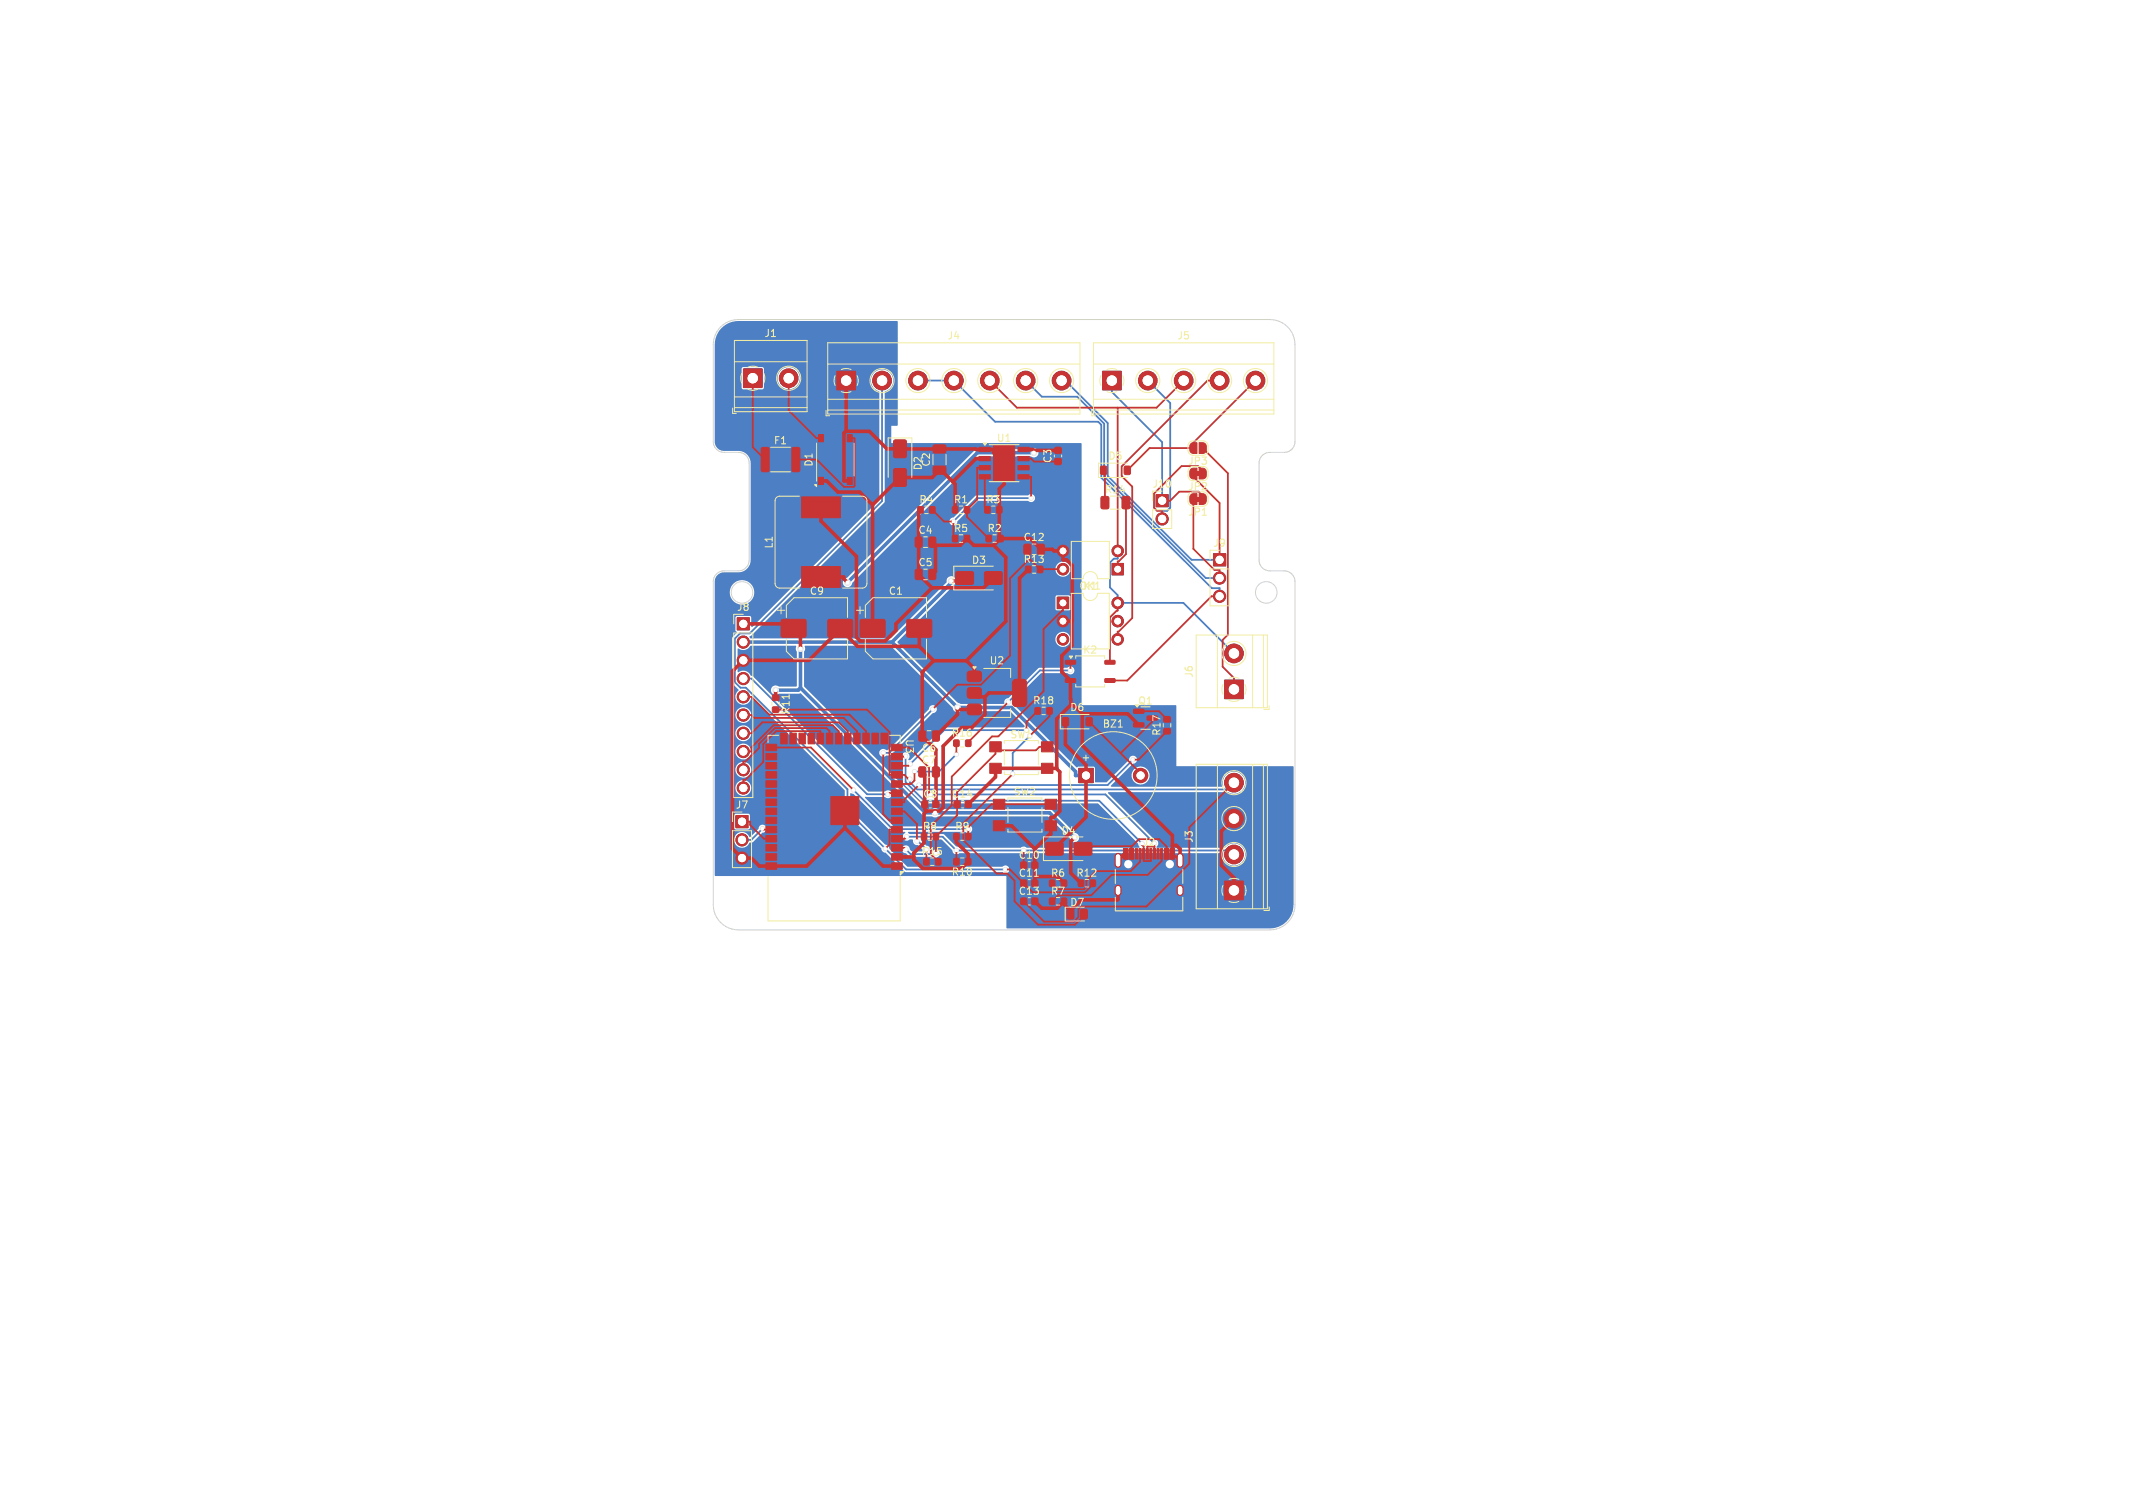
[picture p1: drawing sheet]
<svg xmlns="http://www.w3.org/2000/svg" width="297mm" height="210mm" viewBox="0 0 297 210" stroke-linecap="round" stroke-linejoin="round" font-family="sans-serif">
<defs><g id="words">
<g font-size="1.4" fill="#f2eda1">
<text x="106.3" y="47.1">J1</text>
<text x="131.8" y="47.5">J4</text>
<text x="163.8" y="47.5">J5</text>
<text x="107.7" y="62.1">F1</text>
<text x="113.3" y="65.1" transform="rotate(-90 113.3 65.1)">D1</text>
<text x="128.5" y="65.6" transform="rotate(-90 128.5 65.6)">D2</text>
<text x="129.7" y="65.1" transform="rotate(-90 129.7 65.1)">C2</text>
<text x="138.7" y="61.7">U1</text>
<text x="146.6" y="64.6" transform="rotate(-90 146.6 64.6)">C3</text>
<text x="154.2" y="64.2">D5</text>
<text x="165.3" y="64.9">JP3</text>
<text x="127.9" y="70.3">R4</text>
<text x="132.7" y="70.3">R1</text>
<text x="137.2" y="70.3">R3</text>
<text x="153.7" y="68.9">R14</text>
<text x="160.4" y="68.1">J10</text>
<text x="165.3" y="68.5">JP2</text>
<text x="107.8" y="76.5" transform="rotate(-90 107.8 76.5)">L1</text>
<text x="127.8" y="74.5">C4</text>
<text x="132.7" y="74.3">R5</text>
<text x="137.4" y="74.3">R2</text>
<text x="142.4" y="75.5">C12</text>
<text x="165.3" y="72">JP1</text>
<text x="168.8" y="76.4">J9</text>
<text x="112.6" y="83">C9</text>
<text x="123.6" y="83">C1</text>
<text x="127.8" y="79">C5</text>
<text x="135.2" y="78.7">D3</text>
<text x="142.4" y="78.6">R13</text>
<text x="150.2" y="82.3">OK1</text>
<text x="150.7" y="82.4">K1</text>
<text x="102.5" y="85.3">J8</text>
<text x="137.7" y="92.7">U2</text>
<text x="150.7" y="91.2">K2</text>
<text x="166.3" y="94.5" transform="rotate(-90 166.3 94.5)">J6</text>
<text x="110.2" y="99.6" transform="rotate(-90 110.2 99.6)">R11</text>
<text x="143.7" y="98.3">R18</text>
<text x="148.9" y="99.2">D6</text>
<text x="153.4" y="101.5">BZ1</text>
<text x="158.4" y="98.3">Q1</text>
<text x="125.9" y="102.8" transform="rotate(90 125.9 102.8)">U3</text>
<text x="128.3" y="106.5">C7</text>
<text x="128.3" y="104.9">C6</text>
<text x="132.4" y="102.8">R16</text>
<text x="150.5" y="106.2">+</text>
<text x="161.8" y="102.6" transform="rotate(-90 161.8 102.6)">R17</text>
<text x="102.3" y="112.8">J7</text>
<text x="132.5" y="111.3">C14</text>
<text x="141.1" y="111">SW2</text>
<text x="128.4" y="115.8">R8</text>
<text x="166.3" y="117.5" transform="rotate(-90 166.3 117.5)">J3</text>
<text x="132.4" y="122.2">R10</text>
<text x="141.7" y="122.3">C11</text>
<text x="141.7" y="124.8">C13</text>
<text x="146.2" y="122.3">R6</text>
<text x="146.2" y="124.8">R7</text>
<text x="149.8" y="122.3">R12</text>
<text x="148.9" y="126.4">D7</text>
</g>
<g font-size="1.4" fill="#fff">
<text x="140.6" y="103">SW1</text>
<text x="128.4" y="111.3">C8</text>
<text x="128.2" y="119.3">R15</text>
<text x="132.9" y="115.8">R9</text>
<text x="141.7" y="119.8">C10</text>
<text x="147.7" y="116.4">D4</text>
<text x="159" y="118">J2</text>
</g>
</g></defs>
<g fill="#4d7fc4" stroke="#4d7fc4" stroke-width=".14">
<path d="M161 68.9h1.7v1.7h-1.7z"/>
<path d="M170.5 122.7h2.6v2.6h-2.6z"/>
<path d="M147.2 83.2h1.6v1.6h-1.6z"/>
<path d="M102.5 113.6h1.7v1.7h-1.7z"/>
<path d="M116.5 51.7h2.6v2.6h-2.6z"/>
<path d="M153.5 51.7h2.6v2.6h-2.6z"/>
<path d="M150.2 107h2v2h-2z"/>
<path d="M169 77.1h1.7v1.7h-1.7z"/>
<path d="M103.5 51.4h2.6v2.6h-2.6z"/>
<path d="M102.7 86h1.7v1.7h-1.7z"/>
<path d="M154.8 78.5h1.6v1.6h-1.6z"/>
<path d="M170.5 94.7h2.6v2.6h-2.6z"/>
<circle cx="161.8" cy="72.3" r=".85"/>
<circle cx="171.8" cy="119" r="1.3"/>
<circle cx="171.8" cy="114" r="1.3"/>
<circle cx="171.8" cy="109" r="1.3"/>
<circle cx="148" cy="86.5" r=".8"/>
<circle cx="148" cy="89" r=".8"/>
<circle cx="155.6" cy="89" r=".8"/>
<circle cx="155.6" cy="86.5" r=".8"/>
<circle cx="155.6" cy="84" r=".8"/>
<circle cx="103.3" cy="117" r=".85"/>
<circle cx="103.3" cy="119.5" r=".85"/>
<circle cx="122.8" cy="53" r="1.3"/>
<circle cx="127.8" cy="53" r="1.3"/>
<circle cx="132.8" cy="53" r="1.3"/>
<circle cx="137.8" cy="53" r="1.3"/>
<circle cx="142.8" cy="53" r="1.3"/>
<circle cx="147.8" cy="53" r="1.3"/>
<circle cx="159.8" cy="53" r="1.3"/>
<circle cx="164.8" cy="53" r="1.3"/>
<circle cx="169.8" cy="53" r="1.3"/>
<circle cx="174.8" cy="53" r="1.3"/>
<circle cx="158.8" cy="108" r="1"/>
<circle cx="169.8" cy="80.5" r=".85"/>
<circle cx="169.8" cy="83" r=".85"/>
<circle cx="109.8" cy="52.7" r="1.3"/>
<circle cx="103.5" cy="89.4" r=".85"/>
<circle cx="103.5" cy="92" r=".85"/>
<circle cx="103.5" cy="94.5" r=".85"/>
<circle cx="103.5" cy="97" r=".85"/>
<circle cx="103.5" cy="99.6" r=".85"/>
<circle cx="103.5" cy="102.1" r=".85"/>
<circle cx="103.5" cy="104.7" r=".85"/>
<circle cx="103.5" cy="107.2" r=".85"/>
<circle cx="103.5" cy="109.7" r=".85"/>
<circle cx="155.6" cy="76.7" r=".8"/>
<circle cx="148" cy="76.7" r=".8"/>
<circle cx="148" cy="79.3" r=".8"/>
<circle cx="171.8" cy="91" r="1.3"/>
</g>
<path d="M155.7 119.3v1.1M164.3 119.3v1.1M155.7 123.7v.6M164.3 123.7v.6" fill="none" stroke="#4d7fc4" stroke-width="1"/>
<g fill="#ececec" stroke="#ececec" stroke-width=".14">
<circle cx="108" cy="96.1" r=".4"/>
<circle cx="149.6" cy="116.7" r=".4"/>
<circle cx="130.2" cy="113.2" r=".4"/>
<circle cx="111.5" cy="90.3" r=".4"/>
<circle cx="132.5" cy="80.9" r=".4"/>
<circle cx="133.3" cy="98.5" r=".4"/>
<circle cx="157.8" cy="105.8" r=".3"/>
<circle cx="127.9" cy="109.3" r=".3"/>
<circle cx="129.9" cy="98.8" r=".3"/>
<circle cx="123" cy="104.8" r=".3"/>
<circle cx="126.7" cy="108.5" r=".3"/>
<circle cx="142.5" cy="118.4" r=".3"/>
<circle cx="126.2" cy="116.5" r=".3"/>
<circle cx="133.2" cy="118.4" r=".3"/>
<circle cx="127.3" cy="107.5" r=".3"/>
<circle cx="133.2" cy="105" r=".3"/>
<circle cx="127.7" cy="117.1" r=".3"/>
<circle cx="126.1" cy="118.3" r=".3"/>
<circle cx="134.8" cy="115.5" r=".3"/>
<circle cx="118.8" cy="110" r=".3"/>
<circle cx="123.3" cy="118.2" r=".3"/>
<circle cx="140" cy="121.1" r=".3"/>
<circle cx="123.6" cy="110.6" r=".3"/>
<circle cx="149.1" cy="93.4" r=".3"/>
<circle cx="140.4" cy="97.8" r=".3"/>
<circle cx="141" cy="107.8" r=".3"/>
<circle cx="126.7" cy="106.4" r=".3"/>
<circle cx="142.9" cy="101.7" r=".3"/>
<circle cx="143.6" cy="69.4" r=".3"/>
<circle cx="132.8" cy="72.6" r=".3"/>
<circle cx="118" cy="81.1" r=".4"/>
<circle cx="144" cy="63" r=".4"/>
<circle cx="106.2" cy="115.4" r=".3"/>
<circle cx="126.1" cy="105.3" r=".3"/>
<circle cx="160.7" cy="117.4" r=".3"/>
</g>
<path d="M144 63h-7.9l-18.1 18.1M103.5 89.4h20.7M111.5 95.8l-.4 .3h-3.1M111.5 95.8l17.3 17.4h17.3l3.5 3.5M111.5 90.3v5.5M124.2 89.4l9.1 9.1h7.5l9 9v.5h1.4M132.5 80.9v.3l-8.3 8.2M155.7 119.8v4.2M164.3 119.8v4.2M155.7 123.7h8.6M164.3 123.4h5.1l.7 .6h1.7" fill="none" stroke="#4d7fc4" stroke-width=".5"/>
<g fill="none" stroke="#4d7fc4" stroke-width=".25">
<path d="M122.8 53v16.8l-18.4 18.4h-1.3l-.8 .7v6.1l.8 .8h.8l14.1 14.1v3l8.2 8.2h13.8M127.8 53h5l5.7 5.7h14.4l.4 .5v7.3l15.4 15.4h1.1v1.1M142.8 53l2.3 2.2h4.9l3.7 3.8v7.4l14.2 14.1h1.9M147.8 53h.5l5.9 5.9v7.4l11.7 11.7h3.9M154.8 53v1.6l7 7v8.1M159.8 53l3.1 3.1v14.6l-.4 .4h-.7v1.2M143.6 69.4h-7.6l-3.2 3.2M155.6 76.7v1.1h-.5l-.5 .5v3.5l1 1.1v1.1h9.2l7 7M103.5 94.5h1.1l16.1 16.1h2.9M129.9 98.8l-6.1 6h-.8M149 93.4h-4.2l-4.4 4.4M106.2 115.4l-1.6 1.6h-1.3"/>
<path d="M118.8 110l5.5 5.5h10.5M126.1 105.3h.1M126.1 105.3v3.6l2.6 2.6h24.4l5.9 6M126.1 118.3l.7 .7h3.4M126.2 116.5h5.1l1.9 1.9h38.1l.5 .6M126.7 108.5v.4l1 1h43.2l.9-.9M127.7 117.1h.1l1.2 1.2M129.6 110.6h24.3l6.8 6.8M133.2 105l-2.4 2.5h-3.5M142.9 101.7h-11.4l-4.8 4.7M143.4 102.5l-2.4 2.4v2.9M157.8 105.8l-3.6 3.5h-26.3"/>
</g>
<g fill="#4d7fc4">
<path d="M102.7 90.3h.1a1.18 1.18 0 0 0 1.7-.4l6.4 .1-.1 .3 .2 .5-.1 4.8h-2.5a.66 .66 0 0 0-.9 .1 .66 .66 0 0 0 0 .9 .66 .66 0 0 0 1 0h3l17 16.9 .2 .2h1a.74 .74 0 0 0 1 0h15.2l3 3a.67 .67 0 0 0 .7 .6 .67 .67 0 0 0 .7-.7 .67 .67 0 0 0-.7-.6l-3.1-3.1-.2-.2h-15.7a.69 .69 0 0 0-.9 0h-.7l-7.8-7.9h1.2a.58 .58 0 0 0 .4 .6 .58 .58 0 0 0 .6-.2l.6-.1 5.9-5.8a.56 .56 0 0 0 .5-.6 .56 .56 0 0 0-.6-.5 .56 .56 0 0 0-.5 .6l-5.6 5.6-.3 .1a.58 .58 0 0 0-.6-.2 .58 .58 0 0 0-.4 .5h-1.2l-9.2-9.2v-4.8l.1-.3v-.6h11.9l8.7 8.7a.67 .67 0 0 0 1.1 .4h6.8l2.1 2.2-.2 .1h-11.1l-4.6 4.5-.3 .1v-.1a.57 .57 0 0 0 0-.9 .57 .57 0 0 0-.8 .1 .57 .57 0 0 0 0 .8v3.2l2.8 2.9h24.4l5.5 5.5 .3 .5-.1 .2-15.7-.1a.62 .62 0 0 0-.8 .1h-8.5l-.5-.2-1.8-1.7h-4.6l-.3-.3 .1-.1 7.9 .1a.56 .56 0 0 0 .8-.1 .56 .56 0 0 0 0-.8 .56 .56 0 0 0-.8 .1h-10l-4-4 .2-.1h2.6a.57 .57 0 0 0 .8 0 .57 .57 0 0 0 0-.8 .57 .57 0 0 0-.8 0h-2.3l-16-16-.4-.1a1.15 1.15 0 0 0-1.7-.5l-.1-.1z"/>
<path d="M100.5 45.7a3.3 3.3 0 0 1 2.3-1h22.2v14.5l-.1 .1h-.8v2.4h26.5v36.5h13.2v8.5h16.3v19.3a3.3 3.3 0 0 1-3.3 3.3h-36.6l-.1-.1v-7.2h-40.5l-.1-5h2.7v.2a1.15 1.15 0 0 0 1.1 .9 1.15 1.15 0 0 0 1.1-.8h.5l1.2-1.3a.57 .57 0 0 0 .6-.6 .57 .57 0 0 0-.5-.6 .57 .57 0 0 0-.6 .7l-1.2 1.1a1.2 1.2 0 0 0-1.9-.4l-.2 .4-.1 .4h-2.7v-1.7h2.7l.2 .2h1.8l.2-.1v-1.9l-.2-.2-1.9 .1-.1 1.9h-2.7v-5.6h2.9v.2a1.11 1.11 0 0 0 1.8 .7 1.11 1.11 0 0 0-.2-1.8 1.11 1.11 0 0 0-1.6 .9h-2.9v-2.5h2.9v.2a1.11 1.11 0 0 0 1.8 .7 1.11 1.11 0 0 0-.2-1.9 1.11 1.11 0 0 0-1.6 1h-2.9v-2.5h2.9v.2a1.11 1.11 0 0 0 1.8 .6 1.11 1.11 0 0 0-.2-1.8 1.11 1.11 0 0 0-1.6 1h-2.9v-2.6h2.9v.2a1.11 1.11 0 0 0 1.8 .7 1.11 1.11 0 0 0-.2-1.9 1.11 1.11 0 0 0-1.6 1h-2.9v-2.5h2.9v.2a1.11 1.11 0 0 0 1.8 .7 1.11 1.11 0 0 0-.2-1.9 1.11 1.11 0 0 0-1.6 1h-2.9v-4.6h2.4l.1 .2 .8 .9a1.13 1.13 0 0 0 .1 1.8 1.13 1.13 0 0 0 1.7-.7h.2l12.8 12.8 .1 3.1 5 5.1a.6 .6 0 0 0 .6 .6l2.6 2.5 .2 .2h13.5a.56 .56 0 0 0 .8-.1 .56 .56 0 0 0-.1-.8 .56 .56 0 0 0-.8 .1h-13.1l-.4-.3h30.5v.1a.58 .58 0 0 0 .7 .4 .58 .58 0 0 0 .5-.5h4.6v.1a.58 .58 0 0 0 1 .3 .58 .58 0 0 0-.2-1 .58 .58 0 0 0-.8 .6h-4.6v-.2a.58 .58 0 0 0-.7-.4 .58 .58 0 0 0-.5 .6h-30.5l-2.2-2.2a.6 .6 0 0 0-.6-.6l-4.8-4.8v-2.3l.5 .1 5.2 5.2h1.9v.2a.57 .57 0 0 0-.2 .9 .57 .57 0 0 0 .9 0h.3l.1 .1a.6 .6 0 0 0 .8 .7l.5 .6v.3h-1.4l-.3-.3a.56 .56 0 0 0-.6-.6 .56 .56 0 0 0-.5 .6 .56 .56 0 0 0 .6 .6l.6 .4h3.2a.57 .57 0 0 0 .8-.2 .57 .57 0 0 0-.2-.8 .57 .57 0 0 0-.8 .3h-.2l-.1-.1a.59 .59 0 0 0-.6-.8l-.6-.6v-.2h2.8l1.5 1.5a.58 .58 0 0 0 .4 .6 .58 .58 0 0 0 .6-.2h8.6a.6 .6 0 0 0 .8 0h27.2a1.56 1.56 0 0 0 1.8 1.8 1.56 1.56 0 0 0 1.2-2.1 1.56 1.56 0 0 0-2.3-.8l-.4 .4h-9.4l-.1-.2a.59 .59 0 0 0 .3-.6 .59 .59 0 0 0-.6-.4l-6.4-6.4v-.2h16.6a1.56 1.56 0 0 0 2.4-.7 1.56 1.56 0 0 0-1.3-2.1 1.56 1.56 0 0 0-1.7 1.7v.3l-.1 .1-15.5-.1 1.4-1.5h1.5v.2a1.25 1.25 0 0 0 2 .8 1.25 1.25 0 0 0-.2-2.1 1.25 1.25 0 0 0-1.8 1.1h-1.5l1.7-1.7a.56 .56 0 0 0 .5-.6 .56 .56 0 0 0-.6-.5 .56 .56 0 0 0-.5 .6l-3.1 3.1h-1.6l-.1-2.1-2.2-.1-.3 .2-8.7-8.7-.3-.2 .1-.3 3.9-3.9h3.8a.56 .56 0 0 0 .8-.1 .56 .56 0 0 0-.1-.8 .56 .56 0 0 0-.8 .1l-4 .1-4.2 4.1a.67 .67 0 0 0-.6 .8h-6l-.5-.1-8.3-8.5 .3-.4h21.7v.2a1.06 1.06 0 0 0 1.6 .7 1.06 1.06 0 0 0-.1-1.8 1.06 1.06 0 0 0-1.5 .9h-21.7l4.2-4.2h17.5l.2 .2h1.6l.2-.1 .1-1.8-.3-.2-1.8 .1v1.8h-17.5l3.3-3.3a.68 .68 0 0 0-.1-1.2 .68 .68 0 0 0-.9 .8l-7.8 7.8h-19.5l-.1-.2v-.1l.2-.1 7.4-7.4h5.4a.66 .66 0 0 0 .6 .7 .66 .66 0 0 0 .7-.6l1.9-1.9h26.4a1.06 1.06 0 0 0 1.5 .9 1.06 1.06 0 0 0 .2-1.8 1.06 1.06 0 0 0-1.7 .7v.2h-26.4l6.6-6.7h5a.57 .57 0 0 0 .6 .6 .57 .57 0 0 0 .5-.6l2.9-2.9h6.9a.57 .57 0 0 0 .8 .1 .57 .57 0 0 0 0-.8 .57 .57 0 0 0-.8 0h-7.2l-3.1 3-.4 .2-.2 .4h-5l9.1-9 7.2-.1a.67 .67 0 0 0 .9 0 .67 .67 0 0 0 0-.9 .67 .67 0 0 0-.9-.1l-7.7 .1-17.8 17.8-.5 .3-.1 .4h-5.4l11.2-11.2v-15.3a1.6 1.6 0 0 0 1.2-1.6 1.6 1.6 0 0 0-1.3-1.5 1.59 1.59 0 0 0-1.8 1.2 1.59 1.59 0 0 0 1.1 1.9v15l-17.6 17.7-.2-.1v-1.2l-.2-.2h-1.9l-.1 2 .2 .3-.7 .8v6.1h-2.4v-12.5h2.1v.3a1.71 1.71 0 0 0 2.7 1.1 1.71 1.71 0 0 0-.2-2.9 1.71 1.71 0 0 0-2.5 1.5h-2.1v-1.5a1.3 1.3 0 0 1 1.3-1.3h2l.7-.1 .4-.3 .4-.4 .2-.9v-13.9l-.5-.8-.5-.4-.7-.1h-2a1.3 1.3 0 0 1-1.3-1.3v-7.5h3.8l.2 .2h2.6l.3-.2v-1.3h1.9a1.56 1.56 0 0 0 2.2 1.4 1.56 1.56 0 0 0 .2-2.7 1.56 1.56 0 0 0-2.4 1v.3h-1.9v-1.4l-.2-.2h-2.7l-.2 .2v2.7h-3.8v-6a3.3 3.3 0 0 1 1-2.3z"/>
</g>
<g fill="#fff" stroke="#fff" stroke-width=".14">
<circle cx="108" cy="96.1" r=".2"/>
<circle cx="130.2" cy="113.2" r=".2"/>
<circle cx="111.5" cy="90.3" r=".2"/>
<circle cx="132.5" cy="80.9" r=".2"/>
<circle cx="133.3" cy="98.5" r=".2"/>
<circle cx="157.8" cy="105.8" r=".15"/>
<circle cx="127.9" cy="109.3" r=".15"/>
<circle cx="129.9" cy="98.8" r=".15"/>
<circle cx="123" cy="104.8" r=".15"/>
<circle cx="126.7" cy="108.5" r=".15"/>
<circle cx="126.2" cy="116.5" r=".15"/>
<circle cx="133.2" cy="118.4" r=".15"/>
<circle cx="127.3" cy="107.5" r=".15"/>
<circle cx="133.2" cy="105" r=".15"/>
<circle cx="127.7" cy="117.1" r=".15"/>
<circle cx="126.1" cy="118.3" r=".15"/>
<circle cx="118.8" cy="110" r=".15"/>
<circle cx="123.3" cy="118.2" r=".15"/>
<circle cx="140" cy="121.1" r=".15"/>
<circle cx="123.6" cy="110.6" r=".15"/>
<circle cx="149" cy="93.4" r=".15"/>
<circle cx="140.4" cy="97.8" r=".15"/>
<circle cx="141" cy="107.8" r=".15"/>
<circle cx="126.7" cy="106.4" r=".15"/>
<circle cx="143.6" cy="69.4" r=".15"/>
<circle cx="132.8" cy="72.6" r=".15"/>
<circle cx="118" cy="81.1" r=".2"/>
<circle cx="144" cy="63" r=".2"/>
<circle cx="106.2" cy="115.4" r=".15"/>
<circle cx="126.1" cy="105.3" r=".15"/>
<circle cx="161.8" cy="69.7" r=".5"/>
<circle cx="161.8" cy="72.3" r=".5"/>
<circle cx="171.8" cy="124" r=".65"/>
<circle cx="171.8" cy="119" r=".65"/>
<circle cx="171.8" cy="114" r=".65"/>
<circle cx="171.8" cy="109" r=".65"/>
<circle cx="148" cy="84" r=".4"/>
<circle cx="148" cy="86.5" r=".4"/>
<circle cx="148" cy="89" r=".4"/>
<circle cx="155.6" cy="89" r=".4"/>
<circle cx="155.6" cy="86.5" r=".4"/>
<circle cx="155.6" cy="84" r=".4"/>
<circle cx="103.3" cy="114.4" r=".5"/>
<circle cx="103.3" cy="117" r=".5"/>
<circle cx="103.3" cy="119.5" r=".5"/>
<circle cx="117.8" cy="53" r=".65"/>
<circle cx="122.8" cy="53" r=".65"/>
<circle cx="127.8" cy="53" r=".65"/>
<circle cx="132.8" cy="53" r=".65"/>
<circle cx="137.8" cy="53" r=".65"/>
<circle cx="142.8" cy="53" r=".65"/>
<circle cx="147.8" cy="53" r=".65"/>
<circle cx="154.8" cy="53" r=".65"/>
<circle cx="159.8" cy="53" r=".65"/>
<circle cx="164.8" cy="53" r=".65"/>
<circle cx="169.8" cy="53" r=".65"/>
<circle cx="174.8" cy="53" r=".65"/>
<circle cx="151.2" cy="108" r=".5"/>
<circle cx="158.8" cy="108" r=".5"/>
<circle cx="169.8" cy="78" r=".5"/>
<circle cx="169.8" cy="80.5" r=".5"/>
<circle cx="169.8" cy="83" r=".5"/>
<circle cx="104.8" cy="52.7" r=".65"/>
<circle cx="109.8" cy="52.7" r=".65"/>
<circle cx="103.5" cy="86.9" r=".5"/>
<circle cx="103.5" cy="89.4" r=".5"/>
<circle cx="103.5" cy="92" r=".5"/>
<circle cx="103.5" cy="94.5" r=".5"/>
<circle cx="103.5" cy="97" r=".5"/>
<circle cx="103.5" cy="99.6" r=".5"/>
<circle cx="103.5" cy="102.1" r=".5"/>
<circle cx="103.5" cy="104.7" r=".5"/>
<circle cx="103.5" cy="107.2" r=".5"/>
<circle cx="103.5" cy="109.7" r=".5"/>
<circle cx="157.1" cy="120.3" r=".32"/>
<circle cx="162.9" cy="120.3" r=".32"/>
<circle cx="155.6" cy="79.3" r=".4"/>
<circle cx="155.6" cy="76.7" r=".4"/>
<circle cx="148" cy="76.7" r=".4"/>
<circle cx="148" cy="79.3" r=".4"/>
<circle cx="171.8" cy="96" r=".65"/>
<circle cx="171.8" cy="91" r=".65"/>
</g>
<path d="M155.7 119.3v1.1M164.3 119.3v1.1M155.7 123.7v.6M164.3 123.7v.6" fill="none" stroke="#fff" stroke-width=".6"/>
<g fill="#c83434">
<path d="M166.6 65.7h.5v.6h-.5z"/>
<path d="M166.6 69.2h.5v.6h-.5z"/>
</g>
<g fill="#c83434" stroke="#c83434" stroke-width=".14">
<path d="M148.6 126.7l.7-.1 .2 .2 .1 1-.2 .2h-.6l-.2-.2z"/>
<path d="M150.5 126.7l.7-.1 .2 .2v1l-.1 .2h-.6l-.2-.2z"/>
<path d="M106.1 62.4l.8-.1 .2 .2v2.9l-.1 .3h-.8l-.2-.2v-2.9z"/>
<path d="M110.3 62.4l.8-.1 .3 .2v2.9l-.2 .3h-.7l-.2-.2v-2.9z"/>
<path d="M132.9 111.6h.8v.8h-.8z"/>
<path d="M134.4 111.6h.8v.8h-.8z"/>
<path d="M153.4 69.2l.8-.1 .2 .2v1.3l-.1 .3h-.8l-.2-.2z"/>
<path d="M156.3 69.2l.8-.1 .2 .2v1.3l-.1 .3h-.7l-.3-.2z"/>
<path d="M127.8 70.6h.7v.8h-.7z"/>
<path d="M129.5 70.6h.7v.8h-.7z"/>
<path d="M127.5 79.3h.7l.2 .1v1.1l-.1 .2h-.6l-.3-.1z"/>
<path d="M129.4 79.3h.7l.2 .1v1.1l-.1 .2h-.6l-.3-.1z"/>
<path d="M132.8 103.1h.7v.8h-.7z"/>
<path d="M134.5 103.1h.7v.8h-.7z"/>
<path d="M128.3 116.1h.7v.8h-.7z"/>
<path d="M130 116.1h.7v.8h-.7z"/>
<path d="M142.2 122.6h.7v.8h-.7z"/>
<path d="M143.7 122.6h.8v.8h-.8z"/>
<path d="M150.2 122.6h.7v.8h-.7z"/>
<path d="M151.8 122.6h.7v.8h-.7z"/>
<path d="M161 68.9h1.7v1.7h-1.7z"/>
<path d="M137.8 103.3h1.6v1.4h-1.6z"/>
<path d="M145 103.3h1.6v1.4h-1.6z"/>
<path d="M137.8 106.3h1.6v1.4h-1.6z"/>
<path d="M145 106.3h1.6v1.4h-1.6z"/>
<path d="M146.9 63.9h.8v.8h-.8z"/>
<path d="M146.9 62.3h.8v.8h-.8z"/>
<path d="M138.3 111.3h1.6v1.4h-1.6z"/>
<path d="M145.5 111.3h1.6v1.4h-1.6z"/>
<path d="M138.3 114.3h1.6v1.4h-1.6z"/>
<path d="M145.5 114.3h1.6v1.4h-1.6z"/>
<path d="M119.8 86.3h.2h3.2v.2v2.2h-.2h-3.2v-.2z"/>
<path d="M126.3 86.3h.2h3.2l.1 .2-.1 2.2h-.2h-3.2l-.1-.2z"/>
<path d="M170.5 122.7h2.6v2.6h-2.6z"/>
<path d="M114 66.5h.7v1h-.7z"/>
<path d="M118 66.5h.7v1h-.7z"/>
<path d="M118 60.5h.7v1h-.7z"/>
<path d="M114 60.5h.7v1h-.7z"/>
<path d="M146.2 122.6h.6v.8h-.6z"/>
<path d="M147.8 122.6h.7v.8h-.7z"/>
<path d="M147.2 83.2h1.6v1.6h-1.6z"/>
<path d="M102.5 113.6h1.7v1.7h-1.7z"/>
<path d="M132.8 116.1h.7v.8h-.7z"/>
<path d="M134.5 116.1h.7v.8h-.7z"/>
<path d="M124.1 120.2h1.5v.9h-1.5z"/>
<path d="M124.1 118.9h1.5v.9h-1.5z"/>
<path d="M124.1 117.6h1.5v.9h-1.5z"/>
<path d="M124.1 116.4h1.5v.8h-1.5z"/>
<path d="M124.1 115.1h1.5v.9h-1.5z"/>
<path d="M124.1 113.8h1.5v.9h-1.5z"/>
<path d="M124.1 112.5h1.5v.9h-1.5z"/>
<path d="M124.1 111.3h1.5v.9h-1.5z"/>
<path d="M124.1 110h1.5v.9h-1.5z"/>
<path d="M124.1 108.7h1.5v.9h-1.5z"/>
<path d="M124.1 107.5h1.5v.9h-1.5z"/>
<path d="M124.1 106.2h1.5v.9h-1.5z"/>
<path d="M124.1 104.9h1.5v.9h-1.5z"/>
<path d="M124.1 103.7h1.5v.8h-1.5z"/>
<path d="M122.7 102.1h.9v1.5h-.9z"/>
<path d="M121.4 102.1h.9v1.5h-.9z"/>
<path d="M120.1 102.1h.9v1.5h-.9z"/>
<path d="M118.9 102.1h.9v1.5h-.9z"/>
<path d="M117.6 102.1h.9v1.5h-.9z"/>
<path d="M116.3 102.1h.9v1.5h-.9z"/>
<path d="M115.1 102.1h.9v1.5h-.9z"/>
<path d="M113.8 102.1h.9v1.5h-.9z"/>
<path d="M112.5 102.1h.9v1.5h-.9z"/>
<path d="M111.2 102.1h.9v1.5h-.9z"/>
<path d="M110 102.1h.9v1.5h-.9z"/>
<path d="M108.7 102.1h.9v1.5h-.9z"/>
<path d="M106.6 103.7h1.5v.8h-1.5z"/>
<path d="M106.6 104.9h1.5v.9h-1.5z"/>
<path d="M106.6 106.2h1.5v.9h-1.5z"/>
<path d="M106.6 107.5h1.5v.9h-1.5z"/>
<path d="M106.6 108.7h1.5v.9h-1.5z"/>
<path d="M106.6 110h1.5v.9h-1.5z"/>
<path d="M106.6 111.3h1.5v.9h-1.5z"/>
<path d="M106.6 112.5h1.5v.9h-1.5z"/>
<path d="M106.6 113.8h1.5v.9h-1.5z"/>
<path d="M106.6 115.1h1.5v.9h-1.5z"/>
<path d="M106.6 116.4h1.5v.8h-1.5z"/>
<path d="M106.6 117.6h1.5v.9h-1.5z"/>
<path d="M106.6 118.9h1.5v.9h-1.5z"/>
<path d="M106.6 120.2h1.5v.9h-1.5z"/>
<path d="M115.7 110.9h3.9v3.9h-3.9z"/>
<path d="M127.5 74.8h.7l.2 .1v1.1l-.1 .2h-.6l-.3-.1z"/>
<path d="M129.4 74.8h.7l.2 .1v1.1l-.1 .2h-.6l-.3-.1z"/>
<path d="M142.6 75.8h.7l.2 .1v1.1l-.1 .2h-.6l-.2-.1z"/>
<path d="M144.5 75.8h.7l.2 .1 .1 1.1-.2 .2h-.6l-.2-.1z"/>
<path d="M136.3 62.3h1.6v.6h-1.6z"/>
<path d="M136.3 63.6h1.6v.6h-1.6z"/>
<path d="M136.3 64.8h1.6v.6h-1.6z"/>
<path d="M136.3 66.1h1.6v.6h-1.6z"/>
<path d="M141.7 66.1h1.6v.6h-1.6z"/>
<path d="M141.7 64.8h1.6v.6h-1.6z"/>
<path d="M141.7 63.6h1.6v.6h-1.6z"/>
<path d="M141.7 62.3h1.6v.6h-1.6z"/>
<path d="M138.3 62h3v5h-3z"/>
<path d="M157.9 98.8h1.3l.1 .5-.1 .1-1.3-.1-.1-.1z"/>
<path d="M157.9 100.7h1.3l.1 .5h-.1h-1.3l-.1-.1z"/>
<path d="M159.7 99.7h1.4l.1 .5-.2 .1h-1.2l-.1-.2z"/>
<path d="M132.7 70.6h.6v.8h-.6z"/>
<path d="M134.3 70.6h.7v.8h-.7z"/>
<path d="M116.5 51.7h2.6v2.6h-2.6z"/>
<path d="M153.5 51.7h2.6v2.6h-2.6z"/>
<path d="M150.2 107h2v2h-2z"/>
<path d="M142.8 78.9h.7v.8h-.7z"/>
<path d="M144.5 78.9h.7v.8h-.7z"/>
<path d="M167 61.7h.5l.3 .1a.95 .95 0 0 1 .1 1l-.2 .3h-.7z"/>
<path d="M165.8 61.8l.3-.1h.6v1.4h-.6l-.3-.1a.95 .95 0 0 1-.1-1z"/>
<path d="M167 65.2h.5l.3 .1a.95 .95 0 0 1 .1 1l-.2 .4h-.7z"/>
<path d="M165.8 65.3l.3-.1h.6v1.5h-.6l-.3-.1a.95 .95 0 0 1-.1-1z"/>
<path d="M142.2 120.1h.7v.8h-.7z"/>
<path d="M143.7 120.1h.8v.8h-.8z"/>
<path d="M134.5 119.6h.7v.8h-.7z"/>
<path d="M132.8 119.6h.7v.8h-.7z"/>
<path d="M169 77.1h1.7v1.7h-1.7z"/>
<path d="M132.7 74.6h.6v.8h-.6z"/>
<path d="M134.3 74.6h.7v.8h-.7z"/>
<path d="M128 106.8h.7l.2 .1v1.1l-.1 .2h-.6l-.3-.1z"/>
<path d="M129.9 106.8h.7l.2 .1v1.1l-.1 .2h-.6l-.3-.1z"/>
<path d="M148.4 92h1.3l.1 .4-.2 .1h-1.2l-.1-.1z"/>
<path d="M148.4 94.5h1.3l.1 .5h-.2h-1.2l-.1-.1z"/>
<path d="M153.9 94.5h1.3l.1 .5h-.2h-1.2l-.1-.1z"/>
<path d="M153.9 92h1.3l.1 .4-.2 .1h-1.2l-.1-.1z"/>
<path d="M103.5 51.4h2.6v2.6h-2.6z"/>
<path d="M102.7 86h1.7v1.7h-1.7z"/>
<path d="M156.4 118.2h.6v1.4h-.6z"/>
<path d="M157.2 118.2h.6v1.4h-.6z"/>
<path d="M158.6 118.2h.3v1.4h-.3z"/>
<path d="M159.6 118.2h.3v1.4h-.3z"/>
<path d="M160.1 118.2h.3v1.4h-.3z"/>
<path d="M161.1 118.2h.3v1.4h-.3z"/>
<path d="M162.1 118.2h.6v1.4h-.6z"/>
<path d="M162.9 118.2h.6v1.4h-.6z"/>
<path d="M161.6 118.2h.3v1.4h-.3z"/>
<path d="M160.6 118.2h.3v1.4h-.3z"/>
<path d="M159.1 118.2h.3v1.4h-.3z"/>
<path d="M158.1 118.2h.3v1.4h-.3z"/>
<path d="M145.6 117.4l.2-.1 2.2 .1v.1v1.5l-.2 .1-2.2-.1-.1-.2z"/>
<path d="M149.6 117.4l.2-.1 2.2 .1v.1v1.5l-.2 .1-2.2-.1v-.2z"/>
<path d="M108.8 86.3h.2h3.2v.2v2.2h-.2h-3.2v-.2z"/>
<path d="M115.3 86.3h.2h3.2l.1 .2-.1 2.2h-.2h-3.2l-.1-.2z"/>
<path d="M142.2 125.1h.7v.8h-.7z"/>
<path d="M143.7 125.1h.8v.8h-.8z"/>
<path d="M154.8 78.5h1.6v1.6h-1.6z"/>
<path d="M137.3 74.6h.7v.8h-.7z"/>
<path d="M139 74.6h.7v.8h-.7z"/>
<path d="M128.7 119.6h.6v.8h-.6z"/>
<path d="M130.3 119.6h.7v.8h-.7z"/>
<path d="M148 100h.7v1h-.7z"/>
<path d="M151.3 100h.7v1h-.7z"/>
<path d="M162.1 101.5h.8v.7h-.8z"/>
<path d="M162.1 99.8h.8v.7h-.8z"/>
<path d="M124.5 61.3h.2h1.4l.1 .2-.1 2.2h-.1h-1.5l-.1-.2z"/>
<path d="M124.5 65.3h.2h1.4l.1 .2-.1 2.2h-.1h-1.5l-.1-.2z"/>
<path d="M128.4 111.6h.8v.8h-.8z"/>
<path d="M129.9 111.6h.8v.8h-.8z"/>
<path d="M167 68.7l.5 .1 .3 .1a.95 .95 0 0 1 .1 1l-.2 .3-.7 .1z"/>
<path d="M165.8 68.9l.3-.1 .6-.1v1.6l-.6-.1-.3-.1a.95 .95 0 0 1-.1-1z"/>
<path d="M133.1 79.7l.2-.1 2.2 .1 .1 .1-.1 1.5-.2 .1-2.2-.1v-.2z"/>
<path d="M137.1 79.7l.2-.1 2.2 .1 .1 .1-.1 1.5-.2 .1-2.2-.1v-.2z"/>
<path d="M134.8 93.5l.2-.1 1.5 .1 .2 .3-.1 1-.3 .2-1.5-.1-.1-.3v-.9z"/>
<path d="M134.8 95.8h1.7l.2 .3-.1 1-.3 .2-1.5-.1-.1-.3v-.9z"/>
<path d="M141.1 94.7l.3-.1h1.1l.2 .1 .2 .2 .1 3-.3 .4-1.3 .1-.4-.3v-3z"/>
<path d="M134.8 98.1h1.7l.2 .3-.1 1-.3 .1h-1.5l-.1-.3v-.9z"/>
<path d="M111.6 78.9h5.4v2.9h-5.4z"/>
<path d="M111.6 69.2h5.4v2.9h-5.4z"/>
<path d="M130 65l1.6-.1 .1 .2v.8l-.2 .1h-1.4l-.2-.2z"/>
<path d="M130 62h1.6l.1 .2v.7l-.2 .2h-1.4l-.2-.2z"/>
<path d="M170.5 94.7h2.6v2.6h-2.6z"/>
<path d="M153.3 65h.8v1h-.8z"/>
<path d="M156.6 65h.8v1h-.8z"/>
<path d="M144.2 98.6h.6v.8h-.6z"/>
<path d="M145.8 98.6h.7v.8h-.7z"/>
<path d="M129.9 101.8h.7l.2 .1v1.1l-.1 .2h-.6l-.3-.1z"/>
<path d="M128 101.8h.7l.2 .1v1.1l-.1 .2h-.6l-.3-.1z"/>
<path d="M146.2 125.1h.6v.8h-.6z"/>
<path d="M147.8 125.1h.7v.8h-.7z"/>
<path d="M137.2 70.6h.6v.8h-.6z"/>
<path d="M138.8 70.6h.7v.8h-.7z"/>
<path d="M107.6 96.8h.8v.7h-.8z"/>
<path d="M107.6 98.5h.8v.7h-.8z"/>
<circle cx="161.8" cy="72.3" r=".85"/>
<circle cx="171.8" cy="119" r="1.3"/>
<circle cx="171.8" cy="114" r="1.3"/>
<circle cx="171.8" cy="109" r="1.3"/>
<circle cx="148" cy="86.5" r=".8"/>
<circle cx="148" cy="89" r=".8"/>
<circle cx="155.6" cy="89" r=".8"/>
<circle cx="155.6" cy="86.5" r=".8"/>
<circle cx="155.6" cy="84" r=".8"/>
<circle cx="103.3" cy="117" r=".85"/>
<circle cx="103.3" cy="119.5" r=".85"/>
<circle cx="122.8" cy="53" r="1.3"/>
<circle cx="127.8" cy="53" r="1.3"/>
<circle cx="132.8" cy="53" r="1.3"/>
<circle cx="137.8" cy="53" r="1.3"/>
<circle cx="142.8" cy="53" r="1.3"/>
<circle cx="147.8" cy="53" r="1.3"/>
<circle cx="159.8" cy="53" r="1.3"/>
<circle cx="164.8" cy="53" r="1.3"/>
<circle cx="169.8" cy="53" r="1.3"/>
<circle cx="174.8" cy="53" r="1.3"/>
<circle cx="158.8" cy="108" r="1"/>
<circle cx="169.8" cy="80.5" r=".85"/>
<circle cx="169.8" cy="83" r=".85"/>
<circle cx="109.8" cy="52.7" r="1.3"/>
<circle cx="103.5" cy="89.4" r=".85"/>
<circle cx="103.5" cy="92" r=".85"/>
<circle cx="103.5" cy="94.5" r=".85"/>
<circle cx="103.5" cy="97" r=".85"/>
<circle cx="103.5" cy="99.6" r=".85"/>
<circle cx="103.5" cy="102.1" r=".85"/>
<circle cx="103.5" cy="104.7" r=".85"/>
<circle cx="103.5" cy="107.2" r=".85"/>
<circle cx="103.5" cy="109.7" r=".85"/>
<circle cx="155.6" cy="76.7" r=".8"/>
<circle cx="148" cy="76.7" r=".8"/>
<circle cx="148" cy="79.3" r=".8"/>
<circle cx="171.8" cy="91" r="1.3"/>
</g>
<path d="M155.7 119.3v1.1M164.3 119.3v1.1M155.7 123.7v.6M164.3 123.7v.6" fill="none" stroke="#c83434" stroke-width="1"/>
<g fill="#ececec" stroke="#ececec" stroke-width=".14">
<circle cx="108" cy="96.1" r=".4"/>
<circle cx="149.6" cy="116.7" r=".4"/>
<circle cx="130.2" cy="113.2" r=".4"/>
<circle cx="111.5" cy="90.3" r=".4"/>
<circle cx="132.5" cy="80.9" r=".4"/>
<circle cx="133.3" cy="98.5" r=".4"/>
<circle cx="157.8" cy="105.8" r=".3"/>
<circle cx="127.9" cy="109.3" r=".3"/>
<circle cx="129.9" cy="98.8" r=".3"/>
<circle cx="123" cy="104.8" r=".3"/>
<circle cx="126.7" cy="108.5" r=".3"/>
<circle cx="142.5" cy="118.4" r=".3"/>
<circle cx="126.2" cy="116.5" r=".3"/>
<circle cx="133.2" cy="118.4" r=".3"/>
<circle cx="127.3" cy="107.5" r=".3"/>
<circle cx="133.2" cy="105" r=".3"/>
<circle cx="127.7" cy="117.1" r=".3"/>
<circle cx="126.1" cy="118.3" r=".3"/>
<circle cx="134.8" cy="115.5" r=".3"/>
<circle cx="118.8" cy="110" r=".3"/>
<circle cx="123.3" cy="118.2" r=".3"/>
<circle cx="140" cy="121.1" r=".3"/>
<circle cx="123.6" cy="110.6" r=".3"/>
<circle cx="149.1" cy="93.4" r=".3"/>
<circle cx="140.4" cy="97.8" r=".3"/>
<circle cx="141" cy="107.8" r=".3"/>
<circle cx="126.7" cy="106.4" r=".3"/>
<circle cx="142.9" cy="101.7" r=".3"/>
<circle cx="143.6" cy="69.4" r=".3"/>
<circle cx="132.8" cy="72.6" r=".3"/>
<circle cx="118" cy="81.1" r=".4"/>
<circle cx="144" cy="63" r=".4"/>
<circle cx="106.2" cy="115.4" r=".3"/>
<circle cx="126.1" cy="105.3" r=".3"/>
<circle cx="160.7" cy="117.4" r=".3"/>
</g>
<g fill="none" stroke="#c83434" stroke-width=".5">
<path d="M114.3 70.7v1.9l4.9 4.9v11.2l.6 .6h3.5l1.5-1.5v-.9l5-5M128.2 71l-.3 .3v8.7l1.9 1.9M134.6 75l1 .9M135.9 62.6h2.4v.4M138.4 75.9l1.6 1.7M139.1 68.1v2.9M139.1 74.8l.2 .2M143.2 79.3l-1.2 1.2v16h-4.3l-.6 .5M143.5 75l1.4 1.5M102 93.5v24.7M103.5 86.9h6.4l1.6 1.6v1.8M108 96.1v1.1"/>
<path d="M117 87.6l-4.3 4.4M119.4 90h8.6M130 92h4.6M133.3 98.5v1l-3 3M133.3 98.8h2.4M134.3 80.5l-.4 .4h-1.4M135.7 96.5l.5 .5h.9M135.7 93.1v1.1M137.1 97v2.5l-1.8 1.8M138.3 80.5l-1.3 1.4h-7.2M149.2 98l-2.1 2.1v6.8v.1M149.3 89.9l-1.5 1.4"/>
<path d="M103.3 119.5h1.3M124.9 119.3h2.3M128.4 107.5l.4 .3v4.9l.2 .2M128.4 102.5l1.9 1.9M129 112.9l-.3 .4v4.1l-1.5 1.4v.9l1.3 1.2h5.4l.9-.9v-1.1l-1.6-1.6v-.8M130.2 112.9v.3M130.3 107.5h.1M130.3 112h.1M133.9 101.3l-2.6 2.6v8.6l-.5 .4h-1.8M146.2 116.2l-2.1 2M147.6 113l-.9 .8M148.3 100.5v3.2l2.9 2.8v7.3l-4.4 4.4"/>
<path d="M149.6 116.7l-.5 .5v4.4l1.4 1.4M150.7 103.8l12.5 12.5M164.3 118.3v1.5M170.1 115.8v4.7l1.7 1.7M144.1 120.5v1.6"/>
</g>
<g fill="none" stroke="#c83434" stroke-width=".25">
<path d="M118.3 61l.7 .1v6.6l-.1 .1h-1.4l-3.8-3.8h-2.9M143 76.5l.4 .3v1M143.4 77.8l1.4 1.5h3.2M143.4 77.8l-2.8 2.7v10.8l-4 4.1h-3.3l-3.4 3.4M153.7 65.5l.2 .2v4.3M156.8 70v7.2l-1 1h-.2v1.1M167.5 62.4l3.5 3.5v22.5l-.8 .7v3.7l1.6 1.6v1.6M108 98.8h12.7l3.2 3.2v5.9h2l.6 .6h.2M107.4 104.1h5.5l5.9 5.9M123 104.8v8.6l.9 .9h1M124.9 113h1l1.8 1.7v2.4M124.9 118.1h1l.2 .2"/>
<path d="M126.2 116.5l-.2 .3h-1.1M127.3 107.5v1.2l-.5 .5h-1.9M127.9 109.3l-2 2v.4h-1M129 118.3v1.7M133.2 103.5v1.5M133.2 118.4v1.6M134.8 115.5v1M138.6 104v1l-5.3 5.3v3.2l-3 3v2.4M142.5 118.4v2.1M145.8 104h-1.1l-.4 .5h-5.7M146.3 112h-8.3l-3.2 3.2M151.6 100.5l7.2 7.2v.3"/>
<path d="M160.4 100.5l-4.4 4.4M162.5 101.8l-4 4h-.7M171.8 109l-6.2 6.2v5.1l-6 5.9h-9.1M142.5 125.5l2.9 2.9h4.1l.7-.7v-1.1"/>
</g>
<path d="M156.7 118.9l-1 .9" fill="none" stroke="#c83434" stroke-width=".3"/>
<circle cx="149" cy="94.8" r=".25" fill="#c83434"/>
<g fill="none" stroke="#c83434" stroke-width=".5">
<path d="M117.8 53v7.1M114.3 67h.8l1.6 1.5h3l1.8 1.8M121.5 70.3l3.8-3.8h4.5l1-1h.3l1.9 1.9v3.6M121.5 70.3v17.2M129.8 75.5l.5 .4M130.3 75.9v3.7l-.5 .4M134.6 75l-.9 .9h-3.4M135.9 62.6l-12.4-.1-2.4-2.4h-3.4l-.2 .2v6.7h.8M137.1 63.9h-1.2l-3.2 3.2M138.3 63l1.5 1.5v2.9l-.7 .7M139.1 71v3.8M140 77.6v8.9l-5.4 5.5 1.1 1.1"/>
<path d="M142.5 62.6h1.2l.2 .1h3.4M143.5 75h-4.2l-.9 .9h-2.8M144 62.7v.3M144.9 76.5h1.6l.3 .2h1.2v1.3h.5l.8 .7v7.8M112.7 92h-9.2l-1.5 1.5M114.3 80.4h3.2v.2l.5 .5M117 87.5v.1l2.4 2.4M128 87.5v2.5l2 2-1.6 1.6v8.9M147.8 91.3v2.3l1.2 1.2 .1 3.1M148 86.5h1.3M149.3 86.5v3.4M102 118.2l1.3 1.3"/>
<path d="M117.6 115.3l-5.3 5.3h-6.6l-1.1-1.1M117.6 115.3l5.4 5.3h1.9M117.6 112.9v2.4M130.3 104.4v7.6M134.8 112l3.8-3.8v-1.2h8.5l.5 .5v5.5M139.1 115h1.8l3.2 3.2v2.3M146.7 113.8h-.4v2.4h-.1M156.7 118.9h-.1l-.9 .9M158.6 101l-1.6-1.6h-6.3v4.4M163.2 117.7h.6l.5 .6M163.2 116.3v2.6M171.8 114l-1.7 1.8"/>
<path d="M144.1 123v-.9h3.1l1 .9M144.1 125.5l1 1h2.1l1-1M148 125.7l1.1 1.1v.5M155.7 124l-.1 1.3h-5M171.8 122.2v1.8"/>
</g>
<path d="M163.2 118.9l1.1 .9" fill="none" stroke="#c83434" stroke-width=".3"/>
<g fill="none" stroke="#c83434" stroke-width=".25">
<path d="M104.8 52.7v9.6l1.7 1.7M109.8 52.7v4.5l3.9 3.8h.6M137.8 53l3.8 3.8h19.4l3.8-3.8M155.6 56.8v19.9M169.8 53h-1.7l-11.9 12v1.3l1.5 1.5v18.3l-1.9 1.9h-.2v1M174.8 53l-8.6 8.7v.7h-6.1l-3.1 3.1M129.8 71l1.6 1.6h1.4v2.2l.2 .2M137.1 65.1h-1v4.5l-1.5 1.4v1l3.1 3M137.1 66.4v4.2l.4 .4M142.5 63.9h1.1l.4 .4h3.3M142.5 66.4h1.1v3M166.2 66v.4l3.6 3.7v7.9"/>
<path d="M166.2 69.5v6.9l2.9 3h.7v1.1M167.5 69.5v-.5l-.6-.5h-2.7l-1.3 1.2h-1.1M167.5 66v-.4l-.7-.7h-2.3l-3.8 3.8v2l.4 .4h.7v1.2M103.5 97h1.1l2.5 2.5h11.2l2.3 2.3v1M103.5 99.6h1.1l.4 .4h12.5l1.8 1.8v1M140.4 97.8l-5.6 5.6v.1M144.5 99l-1.6 1.6v1.1M146.1 99v.7l-2.7 2.8M148 84v1h-.1l-2.6 2.6v8.7l-6.3 6.3h-.9l-5.6 5.6v3.9l-2.9 3v3.9l1 1M149 92.2v1.2M155.6 84v1h-.1l-.9 1v6.2M158.6 99.1h2.8l1.1 1.1"/>
<path d="M169.8 83h-1.1l-11.7 11.8h-2.4M103.3 114.4h1.1v.5l2 1.9h1M103.5 102.1h1.1l1.6-1.5h10.6l1.2 1.2v1M106.2 115.4l.2 .1h1M114.2 102.8v-1h-6.1l-1.8 1.8v2.5l-2.5 2.5h-.3v1.1M115.5 102.8v-1l-.4-.4h-7.2l-2.2 2.2v.6l-1.9 1.9h-.3v1.1M116.8 102.8v-1l-.8-.8h-8.3l-3.1 3.1v.6h-1.1M124.9 115.5h-1v2.1l-.6 .6M124.9 110.5h-1l-.3 .1M124.9 104.1h1.7l2.8 2.8v3.5M126.1 105.3l-1.2 .1M126.7 106.4l-.2 .2h-1.6"/>
<path d="M141 107.8l-6.9 6.9v2.3l4.7 4.7h1.5l1 .9v2.9l3.2 3.3h5.2l1.2-1.3v-.2M157.5 117.9l1.1-1h2.8l1 1v1M157.5 117.9v1M157.5 117.9h-6.4l-.3 .3M158.7 118.9v1.1l-1.3 1.3h-4.8M159.2 118.5v1.4h1v-1M159.7 117.9v1M160.7 117.9v1M161.7 118.9v1l-1.9 1.9h-5l-2.9 2.9h-4.6l-.8 .8M140 121.1h.6l3.2 3.2h7.3l1.1-1.1v-.2M151.3 122.7v.8l-.4 .3h-3.6l-.8-.8"/>
</g>
<g fill="#fff" stroke="#fff" stroke-width=".14">
<circle cx="108" cy="96.1" r=".2"/>
<circle cx="130.2" cy="113.2" r=".2"/>
<circle cx="111.5" cy="90.3" r=".2"/>
<circle cx="132.5" cy="80.9" r=".2"/>
<circle cx="133.3" cy="98.5" r=".2"/>
<circle cx="157.8" cy="105.8" r=".15"/>
<circle cx="127.9" cy="109.3" r=".15"/>
<circle cx="129.9" cy="98.8" r=".15"/>
<circle cx="123" cy="104.8" r=".15"/>
<circle cx="126.7" cy="108.5" r=".15"/>
<circle cx="126.2" cy="116.5" r=".15"/>
<circle cx="133.2" cy="118.4" r=".15"/>
<circle cx="127.3" cy="107.5" r=".15"/>
<circle cx="133.2" cy="105" r=".15"/>
<circle cx="127.7" cy="117.1" r=".15"/>
<circle cx="126.1" cy="118.3" r=".15"/>
<circle cx="118.8" cy="110" r=".15"/>
<circle cx="123.3" cy="118.2" r=".15"/>
<circle cx="140" cy="121.1" r=".15"/>
<circle cx="123.6" cy="110.6" r=".15"/>
<circle cx="149" cy="93.4" r=".15"/>
<circle cx="140.4" cy="97.8" r=".15"/>
<circle cx="141" cy="107.8" r=".15"/>
<circle cx="126.7" cy="106.4" r=".15"/>
<circle cx="143.6" cy="69.4" r=".15"/>
<circle cx="132.8" cy="72.6" r=".15"/>
<circle cx="118" cy="81.1" r=".2"/>
<circle cx="144" cy="63" r=".2"/>
<circle cx="106.2" cy="115.4" r=".15"/>
<circle cx="126.1" cy="105.3" r=".15"/>
<circle cx="161.8" cy="69.7" r=".5"/>
<circle cx="161.8" cy="72.3" r=".5"/>
<circle cx="171.8" cy="124" r=".65"/>
<circle cx="171.8" cy="119" r=".65"/>
<circle cx="171.8" cy="114" r=".65"/>
<circle cx="171.8" cy="109" r=".65"/>
<circle cx="148" cy="84" r=".4"/>
<circle cx="148" cy="86.5" r=".4"/>
<circle cx="148" cy="89" r=".4"/>
<circle cx="155.6" cy="89" r=".4"/>
<circle cx="155.6" cy="86.5" r=".4"/>
<circle cx="155.6" cy="84" r=".4"/>
<circle cx="103.3" cy="114.4" r=".5"/>
<circle cx="103.3" cy="117" r=".5"/>
<circle cx="103.3" cy="119.5" r=".5"/>
<circle cx="117.8" cy="53" r=".65"/>
<circle cx="122.8" cy="53" r=".65"/>
<circle cx="127.8" cy="53" r=".65"/>
<circle cx="132.8" cy="53" r=".65"/>
<circle cx="137.8" cy="53" r=".65"/>
<circle cx="142.8" cy="53" r=".65"/>
<circle cx="147.8" cy="53" r=".65"/>
<circle cx="154.8" cy="53" r=".65"/>
<circle cx="159.8" cy="53" r=".65"/>
<circle cx="164.8" cy="53" r=".65"/>
<circle cx="169.8" cy="53" r=".65"/>
<circle cx="174.8" cy="53" r=".65"/>
<circle cx="151.2" cy="108" r=".5"/>
<circle cx="158.8" cy="108" r=".5"/>
<circle cx="169.8" cy="78" r=".5"/>
<circle cx="169.8" cy="80.5" r=".5"/>
<circle cx="169.8" cy="83" r=".5"/>
<circle cx="104.8" cy="52.7" r=".65"/>
<circle cx="109.8" cy="52.7" r=".65"/>
<circle cx="103.5" cy="86.9" r=".5"/>
<circle cx="103.5" cy="89.4" r=".5"/>
<circle cx="103.5" cy="92" r=".5"/>
<circle cx="103.5" cy="94.5" r=".5"/>
<circle cx="103.5" cy="97" r=".5"/>
<circle cx="103.5" cy="99.6" r=".5"/>
<circle cx="103.5" cy="102.1" r=".5"/>
<circle cx="103.5" cy="104.7" r=".5"/>
<circle cx="103.5" cy="107.2" r=".5"/>
<circle cx="103.5" cy="109.7" r=".5"/>
<circle cx="157.1" cy="120.3" r=".32"/>
<circle cx="162.9" cy="120.3" r=".32"/>
<circle cx="155.6" cy="79.3" r=".4"/>
<circle cx="155.6" cy="76.7" r=".4"/>
<circle cx="148" cy="76.7" r=".4"/>
<circle cx="148" cy="79.3" r=".4"/>
<circle cx="171.8" cy="96" r=".65"/>
<circle cx="171.8" cy="91" r=".65"/>
</g>
<path d="M155.7 119.3v1.1M164.3 119.3v1.1M155.7 123.7v.6M164.3 123.7v.6" fill="none" stroke="#fff" stroke-width=".6"/>
<path d="M137.7 61.9h4.2M137.7 67.1h4.2M167.4 71.8h.6M109.9 96.7v.6M155.7 101.3h.6M144 122h.6" fill="none" stroke="#f2eda1" stroke-width=".15"/>
<g fill="none" stroke="#f2eda1" stroke-width=".14">
<path d="M102 56.8v.8h.5M102.3 47.4h10.1v9.9h-10.1zM102.3 50.4h10.1M102.3 55.3h10.1M102.3 56.8h10.1M103.3 52l-.2 .6 .2 .8M104.1 54.2l.7 .2M104.1 51.1l.8-.1 .6 .1M105.5 54.2l-.7 .2M106.4 52l.1 .8-.1 .6M108.6 53.7h-.1M108.8 53.9h-.1"/>
<path d="M110.9 51.4h.1M111.1 51.6h-.1M115 57.2v.7h.5M115.3 47.7h35.1v10h-35.1zM115.3 50.7h35.1M115.3 55.6h35.1M115.3 57.1h35.1M116.3 52.3l-.2 .6 .2 .8M117.1 51.5l.8-.2 .6 .2M118.5 54.5l-.7 .2-.7-.2M119.4 52.3l.1 .8-.1 .6M121.6 54l-.1 .1"/>
<path d="M121.8 54.2l-.1 .1M123.9 51.7v.1M124.1 51.9l-.1 .1M126.6 54l-.1 .1M126.8 54.2l-.1 .1M128.9 51.7v.1M129.1 51.9l-.1 .1M131.6 54l-.1 .1M131.8 54.2l-.1 .1M133.9 51.7v.1M134.1 51.9l-.1 .1M136.6 54l-.1 .1"/>
<path d="M136.8 54.2l-.1 .1M138.9 51.7v.1M139.1 51.9l-.1 .1M141.6 54l-.1 .1M141.8 54.2l-.1 .1M143.9 51.7v.1M144.1 51.9l-.1 .1M146.6 54l-.1 .1M146.8 54.2l-.1 .1M148.9 51.7v.1M149.1 51.9l-.1 .1M152 57.2v.7h.5"/>
<path d="M152.3 47.7h25.1v10h-25.1zM152.3 50.7h25.1M152.3 55.6h25.1M152.3 57.1h25.1M153.3 52.3l-.2 .6 .2 .8M154.1 54.5l.7 .2M154.1 51.5l.8-.2 .6 .2M155.5 54.5l-.7 .2M156.4 52.3l.1 .8-.1 .6M158.6 54l-.1 .1M158.8 54.2l-.1 .1M160.9 51.7v.1"/>
<path d="M161.1 51.9l-.1 .1M163.6 54l-.1 .1M163.8 54.2l-.1 .1M165.9 51.7v.1M166.1 51.9l-.1 .1M168.6 54l-.1 .1M168.8 54.2l-.1 .1M170.9 51.7v.1M171.1 51.9l-.1 .1M173.6 54l-.1 .1M173.8 54.2l-.1 .1M175.9 51.7v.1"/>
<path d="M176.1 51.9l-.1 .1M107.3 62.3h2.8M107.3 65.7h2.8M111.3 69.1h-2.9l-.4 .3-.1 .3v11.8l.2 .2 .3 .2h2.9M113.7 61.7v5.3M117.3 69.1h2.9l.4 .3 .1 .3v11.7l-.3 .4-.3 .1h-2.8M118.9 61.7v4.6M123.7 66.5v-5.5h3.3v5.5M128.6 76.2h.5M128.8 71.5h.4M131.7 63.3v1.4M133.6 71.5h.5"/>
<path d="M133.6 75.5h.5M138.1 71.5h.5M138.3 75.5h.4M138.3 78.8h-5.5v3.3h5.5M143.8 79.8h.4M147.8 63.4v.2M149.2 75.4h5.3v5.2h-1.7a1 1 0 0 0-1-1 1 1 0 0 0-1 1h-1.6zM154.6 70.9h1.4M157 64.5h-4v2h4M160.5 68.4v1.3M160.5 71h2.6v2.6h-2.6zM165.6 61.6l.4-.2h1.7l.4 .3 .1 .4a1.11 1.11 0 0 1-.3 1.2l-.4 .1h-1.6l-.4-.3-.1-.4a1.22 1.22 0 0 1 .2-1.1z"/>
<path d="M166.1 65l-.5 .2a1.22 1.22 0 0 0-.2 1.1l.1 .3 .4 .3h1.7l.4-.2a1.22 1.22 0 0 0 .2-1l-.2-.6-.5-.1M166.1 68.5l-.5 .2a1.22 1.22 0 0 0-.2 1.1l.1 .4 .4 .3h1.7l.4-.2a1.22 1.22 0 0 0 .2-1.1l-.2-.5-.5-.2M168.5 76.6v1.4M168.5 79.2h2.6v5.2h-2.6zM102.2 85.6v1.3M102.2 88.1h2.6v23h-2.6zM107.5 97.8v.4M108.2 85h1M108.5 97.8v.4M108.8 84.5v1M109.5 86v-1.7l1.1-1.1h7.4v2.8M109.5 89v1.7l1.1 1.1h7.4v-2.8"/>
<path d="M119.2 85h1M119.8 84.5v1M120.5 86v-1.7l1.1-1.1h7.4v2.8M120.5 89v1.7l1.1 1.1h7.4v-2.8M128.6 80.7h.5M137 93.1h3.7v1.3M140.7 98.7v1.2h-3.7M145.1 99.5h.5M149.2 82.6h1.6a1 1 0 0 0 1 1 1 1 0 0 0 1-1h1.7v7.8h-5.3zM149.8 91.7v-.4h4v.4M149.8 95.3v.4h4v-.4M151.6 99.5h-4v2h4"/>
<path d="M166.6 88.4h9.9v10.2h-9.9zM169.5 88.4v10.2M170.3 95.3l-.2 .6 .2 .8M170.5 89.9l.1 .1M170.7 89.7l.1 .1M171.1 97.5l.6 .2 .8-.2M171.1 94.5l.8-.2 .6 .2M172.8 92.2l.1 .1M173.1 92v.1M173.4 95.3l.1 .7M173.5 96l-.1 .7M174.4 88.4v10.2"/>
<path d="M175.9 88.4v10.2M176.7 98.3v.5h-.7M102 113.1v1.3M102 115.7h2.6v5.1h-2.6zM108.4 102.4h-1.5v1M123.8 102.4h1.5v1M129.1 108.2h.5M129.1 103.2h.5M129.1 101.8h.5M129.3 117h.4M129.4 112.5h.3M133.8 104h.4"/>
<path d="M133.8 117h.4M133.8 119.5h.4M133.9 112.5h.3M139.8 103.5v-.4h4.8v.4M139.8 104.5v2M139.8 107.5v.4h4.8v-.4M140.3 111.5v-.4h4.8v.4M140.3 112.5v2M140.3 115.5v.4h4.8v-.4M144.6 104.5v2M145.1 112.5v2M150.8 116.5h-5.5v3.3h5.5"/>
<path d="M158.9 101.6h1.3M163 100.8v.4M166.6 106.4h9.9v20.2h-9.9zM169.5 106.4v20.2M170.5 117.9l.1 .1M170.5 112.9l.1 .1M170.5 107.9l.1 .1M170.7 117.7l.1 .1M170.7 112.7l.1 .1M170.7 107.7l.1 .1M172.8 115.2l.1 .1M172.8 110.2l.1 .1"/>
<path d="M173.1 115v.1M173.1 110v.1M174.4 106.4v20.2M175.9 106.4v20.2M106.9 122.1v6.1h18.4v-6.1M129.6 120.5h.5M133.8 120.5h.4M143.2 126h.3M147.1 126h.5M151 126.3h-2.7v2h2.7M151.1 123.5h.5M155.3 121.1v2"/>
<path d="M155.3 124.9v1.9h9.4v-1.9M164.7 121.1v2M170.3 123.3l-.2 .6 .2 .8M171.1 125.5l.6 .2 .8-.2M171.1 122.5l.8-.2 .6 .2M172.8 120.2l.1 .1M173.1 120v.1M173.4 123.3l.1 .7M173.5 124l-.1 .7M176.7 126.3v.5h-.7"/>
<circle cx="109.8" cy="52.7" r="1.68"/>
<circle cx="122.8" cy="53" r="1.68"/>
<circle cx="127.8" cy="53" r="1.68"/>
<circle cx="132.8" cy="53" r="1.68"/>
<circle cx="137.8" cy="53" r="1.68"/>
<circle cx="142.8" cy="53" r="1.68"/>
<circle cx="147.8" cy="53" r="1.68"/>
<circle cx="159.8" cy="53" r="1.68"/>
<circle cx="164.8" cy="53" r="1.68"/>
<circle cx="169.8" cy="53" r="1.68"/>
<circle cx="174.8" cy="53" r="1.68"/>
<circle cx="171.8" cy="91" r="1.68"/>
<circle cx="155" cy="108" r="6.1"/>
<circle cx="171.8" cy="114" r="1.68"/>
<circle cx="171.8" cy="109" r="1.68"/>
<circle cx="171.8" cy="119" r="1.68"/>
</g>
<g fill="#f2eda1" stroke="#f2eda1" stroke-width=".14">
<path d="M113.4 67.5h.3v.3z"/>
<path d="M125.3 121.4h.5l-.5 .5z"/>
<path d="M136.9 61.7h.5l-.3 .3z"/>
<path d="M148.9 91.4h.5l-.3 .3z"/>
<path d="M135.4 92.9h.5l-.2 .3z"/>
</g>
<g fill="none" stroke="#d0d2cd" stroke-width=".14">
<path d="M100.3 45.5a3.5 3.5 0 0 1 2.5-1h74a3.5 3.5 0 0 1 3.5 3.5v13.5a1.5 1.5 0 0 1-1.5 1.5h-2a1.5 1.5 0 0 0-1.5 1.5v13.5a1.5 1.5 0 0 0 1.5 1.5h2a1.5 1.5 0 0 1 1.5 1.5v45a3.5 3.5 0 0 1-3.5 3.5h-74a3.5 3.5 0 0 1-3.5-3.5v-45a1.5 1.5 0 0 1 1.5-1.5h2a1.5 1.5 0 0 0 1.5-1.5v-13.5a1.5 1.5 0 0 0-1.5-1.5h-2a1.5 1.5 0 0 1-1.5-1.5v-13.5a3.5 3.5 0 0 1 1-2.5z"/>
<circle cx="103.3" cy="82.5" r="1.5"/>
<circle cx="176.3" cy="82.5" r="1.5"/>
</g>
<use href="#words"/>
</svg>
